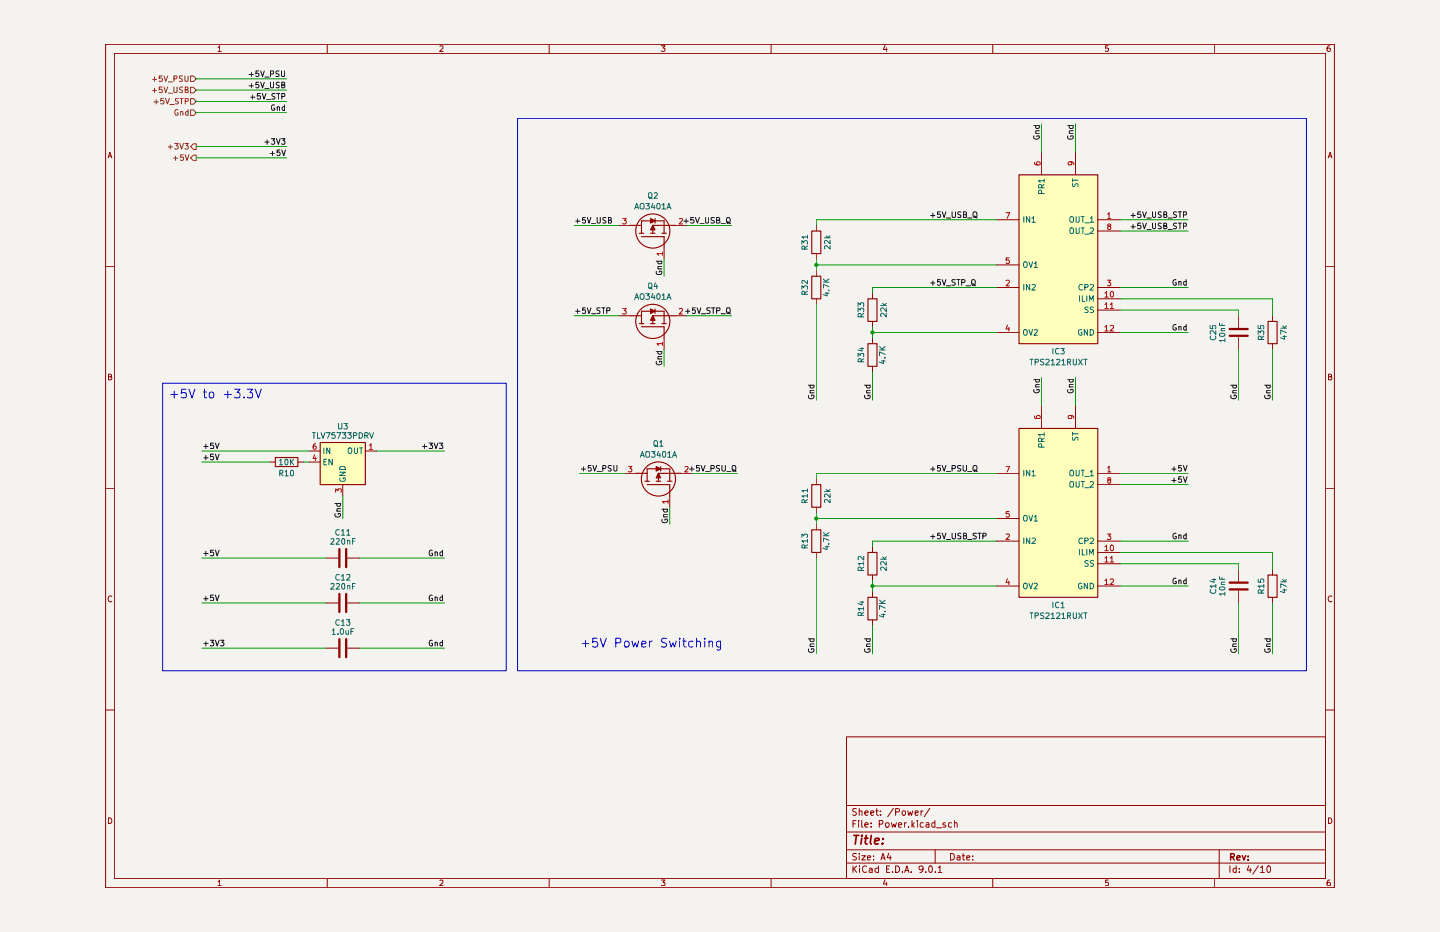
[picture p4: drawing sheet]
<svg xmlns="http://www.w3.org/2000/svg" width="432mm" height="279mm" viewBox="0 0 432 279" stroke-linecap="round" stroke-linejoin="round" font-family="sans-serif">
<path d="M0 -.1h431.8v279.5h-431.8z" fill="#f5f3ef"/>
<g fill="none" stroke="#910000" stroke-width=".3">
<path d="M31.7 13.3h368.4v252.8h-368.4zM34.3 16h363.2v247.4h-363.2zM65.4 14.2l.5-.5v1.7M65.4 15.4h1M98.1 13.3v2.7M131.9 13.9l.6-.2 .3 .5-1 1.2h1M164.7 13.3v2.7M198.3 13.7h1.1l-.6 .7 .5 .1v.7l-.2 .2-.8-.2M231.2 13.3v2.7M265.3 13.6l-.4 1.2h1.1M265.8 14.3v1.1M297.7 13.3v2.7"/>
<path d="M332.3 13.7h-.7l-.1 .8h.8v.7l-.2 .2-.6-.2M364.2 13.3v2.7M398.8 13.7h-.4a1.06 1.06 0 0 0-.1 1.7l.6-.2v-.6l-.3-.2-.7 .2M32.4 47.3l.5-1.7 .6 1.7M32.5 46.8h.9M398.3 47.3l.6-1.7 .5 1.7M398.4 46.8h.9M31.7 79.8h2.6M397.5 79.8h2.6M32.5 112.9h.8l.1-.5-.3-.2h-.6v1.7h.7l.3-.6-.4-.4M398.4 112.9h.7l.2-.5-.4-.2h-.5v1.7h.6l.4-.6-.5-.4M31.7 146.4h2.6"/>
<path d="M397.5 146.4h2.6M33.5 178.8a.79 .79 0 0 0-1.1 .7 .79 .79 0 0 0 1.1 .8M399.4 178.8a.79 .79 0 0 0-1.1 .7 .79 .79 0 0 0 1.1 .8M31.7 212.9h2.6M397.5 212.9h2.6M253.8 220.9h143.7v42.5h-143.7zM32.5 245.2a.86 .86 0 0 1 1 .8 .86 .86 0 0 1-1 .9zM253.8 258.7h143.7M253.8 254.8h143.7M253.8 249.4h143.7M253.8 241.5h143.7M255.8 259.6v1.9"/>
<path d="M255.8 247h.7M256.7 246h-.9v2M256.8 255.9l-1 .1v.6l.8 .4 .2 .5-.3 .3-.8-.1M256.8 242.5l-1 .1v.6l.8 .3 .2 .5-.3 .4-.8-.1M256.9 259.6l-1.1 1.1M257.5 246v.2M257.5 246.6v1.4M257.6 255.9v.1M257.6 243.2h.8l.1 1.2M257.6 242.4v2M257.6 256.5v1.3M257.7 259.6v.2"/>
<path d="M258.4 256.5h1.1l-1.1 1.3h1.1M258.4 246v1.7l.3 .3M259.3 247.3l1-.2-.1-.4-.5-.1-.4 .4v.7l.4 .3 .5-.1M259.3 243.8l1-.3-.1-.3-.5-.1-.4 .2v.8l.4 .3 .5-.1M259.8 259.8v-.1a.91 .91 0 0 0-1.2 .9 .91 .91 0 0 0 1.2 .8M260.1 257.1l1-.1-.2-.4-.5-.1-.3 .3 .1 .9h.7M261.1 243.8l.9-.3v-.3l-.6-.1-.3 .2 .1 1 .2 .1 .6-.1M261.2 247.8v.2M261.2 246.7v.3M262 257.6v.2M262 256.6v.2M262.6 243.1h.8"/>
<path d="M262.9 242.4v1.7l.5 .3M263.4 259.6v1.9M263.7 247.1l.9-.1 .2-.4-.2-.6h-.9v2M264 244.2l.2 .1-.2 .1v-.2v.2M264 243.2h.2l-.2 .1v-.1v.1M264.2 257.8l.6-1.9 .6 1.9M264.3 257.2h1M266.5 255.8l-.5 1.3h1.3M266.8 259.6h-.9v1.9h.9M267 256.5v1.3M267.3 246.6l.3 1.4 .5-.9 .3 .9 .4-1.4M267.9 242.3l-1.7 2.6"/>
<path d="M268.6 259.6a.99 .99 0 0 1 1.2 1 .99 .99 0 0 1-1.2 .9zM268.6 243.4l1.1-.2v-.6l-1.1-.2v2M269.4 247.3l1-.2v-.1a.6 .6 0 0 0-.9-.3v1.2h.8M270.6 243.2l.2-.1 .6 .1 .1 .8-.3 .4-.6-.2zM271.3 246.6v1.4M271.8 246.6l-.4 .1-.1 .4M272.2 243.1l.3 1.3 .5-1 .3 1 .4-1.3M272.5 247.8v.2M273.5 246v2M273.6 247.2l.6 .8M274.2 246.6l-.7 .8M274.4 243.8l.9-.3v-.3l-.6-.1-.3 .2 .1 1 .2 .1 .6-.1"/>
<path d="M275.1 246h-.2l.2 .2 .1-.2-.1 .2M275.1 246.6v1.4M276.2 243.1v1.3M276.8 243.1l-.6 .3M276.9 246.7l-.6-.1-.4 .5 .2 .8h.8M277.7 246.7h.8l.1 1.3M278.6 247.1l-.7 .1-.3 .3 .3 .5 .7-.1M278.6 259.8l.4-.2a1.08 1.08 0 0 1 .6 1 1.08 1.08 0 0 1-.6 .9l-.4-.1-.1-.6zM278.8 242.3l-1.7 2.6M280.3 246.7h-.7l-.2 .4 .2 .8h.7M280.3 246v2M280.4 254.8v3.9"/>
<path d="M280.8 248.2h1.6M283.5 246.7l-.5-.1-.3 .5 .8 .3 .1 .3-.3 .3-.6-.1M285 255.9a.99 .99 0 0 1 1.2 .9 .99 .99 0 0 1-1.2 1zM285.3 246.7l-.6-.1-.3 .5 .2 .8h.7M286.2 246.8l.7-.1 .1 1.3M286.2 246v2M287 256.6h.8l.1 1.2M287.9 257h-.7l-.3 .4 .3 .4 .7-.1M288.5 256.5h.8M288.8 255.9v1.7l.5 .2M289.9 257.1l.9-.1-.1-.4-.5-.1-.3 .3 .1 .9h.7M291.7 257.6v.2"/>
<path d="M291.7 256.6v.2M365.6 254.8v8.6M368.8 259.6v1.9M370.7 259.6v1.9M374.5 259.5l-.5 1.4h1.2M377.4 259.5l-1.7 2.5M380.1 259.8l.4-.2a1.08 1.08 0 0 1 .5 1 1.08 1.08 0 0 1-.7 .9l-.4-.7zM398.4 245.2a.86 .86 0 0 1 1 .8 .86 .86 0 0 1-1 .9zM65.4 264.3l.5-.5v1.7M65.4 265.5h1M98.1 263.4v2.7M131.9 264l.6-.2 .3 .5-1 1.2h1"/>
<path d="M164.7 263.4v2.7M198.3 263.8h1.1l-.6 .7 .5 .2v.7h-1M231.2 263.4v2.7M256 260.4l.9 1.1M257.7 260.3v1.2M260.7 260.3h.8v1.2M261.5 260.7l-.6 .1-.3 .3 .3 .4h.6M263.4 260.3a.72 .72 0 0 0-1 .3v.6a.72 .72 0 0 0 1 .3M265.3 263.7l-.4 1.3h1.1M265.8 264.4v1.1M265.9 260.5h.6M267.6 261.4v.1"/>
<path d="M270.6 261.4v.1M271.3 261.5l.6-1.9 .6 1.9M271.4 260.9h1M273.2 261.4v.1M276.8 260.4l-.2 .3a.72 .72 0 0 1-1-.3v-.5a.67 .67 0 0 1 1.2 0l-.1 1.2-.5 .4h-.4M277.6 261.4v.1M280.5 261.4v.1h-.2l.2-.1v.1M281.3 260.1l.6-.5v1.9M281.3 261.5h1.1M297.7 263.4v2.7M332.3 263.8h-.7l-.1 .9 .7-.1 .1 .8h-.8M364.2 263.4v2.7"/>
<path d="M370.7 260.3h-.6l-.4 .3 .2 .9h.8M371.6 261.4v.1M371.6 260.3v.2M374.9 260.3v1.2M378 260.1l.5-.5v1.9M378 261.5h1.1M398.8 263.8l-.5 .1-.3 .3-.1 1.1 .2 .2 .8-.1-.1-.8-.5-.1-.4 .3"/>
<circle cx="266" cy="247.3" r=".66"/>
</g>
<path d="M369 256.9l1-.1v-.7l-1-.2v2M369.5 256.9l.6 1M370.9 257.2l1-.2-.3-.5h-.4l-.3 .3v.8l.3 .3 .6-.1M372.5 256.5l.5 1.4 .5-1.4M374.3 257.7v.2M374.3 256.7v.1" fill="none" stroke="#910000" stroke-width=".42"/>
<path d="M256 250.4h1.6M256.8 250.4l-.3 2.7M258.4 251.3l-.3 1.8M258.5 250.4l-.2 .1 .2 .2v-.3v.3M259.2 251.3h1.1M259.8 250.4l-.4 2.2 .6 .5M261.3 250.4l-.4 2.2 .4 .5M262.3 252.1l1.3-.2v-.5l-.8-.1-.4 .3-.2 1 .2 .3 .2 .2 .7-.2M264.7 252.8l-.1 .3M264.8 251.4v.2" fill="none" stroke="#910000" stroke-width=".51"/>
<g fill="#ffb">
<path d="M305.6 52.4h23.6v50.6h-23.6z"/>
<path d="M305.6 128.4h23.6v50.7h-23.6z"/>
<path d="M96 132.7h13.6v12.6h-13.6z"/>
</g>
<g fill="none" stroke="#0f0f0f" stroke-width=".3">
<path d="M279.1 64.6h1.2M279.7 63.9v1.3M281.9 63.5h-.7l-.1 .8h.8v.7l-.2 .2-.6-.2M282.5 63.5l.6 1.7 .5-1.7M283.8 65.4h1.3M285.5 63.5v1.4l.3 .3 .5-.1 .2-.2v-1.4M288.1 63.6l-.6-.1-.3 .3 .2 .5 .7 .3v.4l-.9 .1M288.9 64.3h.7l.1-.6-.8-.2v1.7h.7l.2-.2v-.5l-.3-.2M290.2 65.4h1.2M291.8 63.8l.4-.3a.6 .6 0 0 1 .7 .6v.8l-.7 .3-.4-.5zM292.1 64.8l.9 .6M369.1 115.5h1.7"/>
<path d="M369.1 118.5a.78 .78 0 0 0 .8 1.1 .78 .78 0 0 0 .7-1.2h-.5v.4M369.7 117.8h1.1M369.7 115.5v.5l.3 .3 .7-.1v-.7M370.8 117l-1.1 .1 .1 .7M379.2 115.5h1.7M379.3 118.5a.78 .78 0 0 0 .8 1.1 .78 .78 0 0 0 .6-1.2h-.5v.4M379.8 117.8h1.1M379.9 115.5l-.1 .5 .4 .3 .6-.1v-.7M380.9 117l-1 .1 .1 .7M259.2 191.5h1.7M259.3 194.6a.78 .78 0 0 0 .8 1 .78 .78 0 0 0 .7-1.1h-.5v.3M259.8 193.8h1.1"/>
<path d="M259.9 191.5l-.1 .5 .4 .4 .7-.2v-.7M260.9 193l-1 .1 .1 .7M369.1 191.5h1.7M369.1 194.6a.78 .78 0 0 0 .8 1 .78 .78 0 0 0 .7-1.1h-.5v.3M369.7 193.8h1.1M369.7 191.5v.5l.3 .4 .7-.2v-.7M370.8 193l-1.1 .1 .1 .7M379.2 191.5h1.7M379.3 194.6a.78 .78 0 0 0 .8 1 .78 .78 0 0 0 .6-1.1h-.5v.3M379.8 193.8h1.1M379.9 191.5l-.1 .5 .4 .4 .6-.2v-.7M380.9 193l-1 .1 .1 .7"/>
</g>
<g fill="none" stroke="#910000" stroke-width=".34">
<path d="M305.6 52.4h23.6v50.6h-23.6zM189 67.6h3.4M191.7 69.9h1.3M192.4 71h6.7v3.3M192.4 66.2v3.7M195.1 69.9h1.3M198.5 69.9h1.3M199.1 67.6v2.3M202.5 67.6h-6.8v2.3M243.4 82.8h2.7v6.8h-2.7zM260.3 89.6h2.7v6.8h-2.7zM380.2 96.4h2.7v6.6h-2.7z"/>
<path d="M260.3 103h2.7v6.8h-2.7zM305.6 128.4h23.6v50.7h-23.6zM243.4 158.8h2.7v6.8h-2.7zM243.4 145.3h2.7v6.8h-2.7zM260.3 179.1h2.7v6.7h-2.7zM260.3 165.6h2.7v6.8h-2.7zM380.2 172.4h2.7v6.7h-2.7z"/>
<circle cx="195.7" cy="69.3" r="5.1"/>
</g>
<g fill="none" stroke="#910000" stroke-width=".3">
<path d="M312.3 45.6v6.8M322.5 45.6v6.8M298.8 65.9h6.8M298.8 79.4h6.8M329.2 65.9h6.8M329.2 69.3h6.8M244.8 81.1v1.7M244.8 89.6v1.7M261.6 87.9v1.7M261.6 96.4v1.6M298.8 86.2h6.8M298.8 99.7h6.8"/>
<path d="M329.2 86.2h6.8M329.2 99.7h6.8M329.2 89.6h6.8M329.2 93h6.8M371.4 94.7v3.6M381.6 94.7v1.7M261.6 101.3v1.7M261.6 109.8v1.7M371.4 101v3.7M381.6 103v1.7M312.3 121.7v6.7M322.5 121.7v6.7"/>
<path d="M244.8 143.6v1.7M244.8 152.1v1.7M244.8 157.1v1.7M298.8 141.9h6.8M298.8 155.4h6.8M329.2 141.9h6.8M329.2 145.3h6.8M244.8 165.6v1.7M261.6 163.9v1.7M261.6 172.4v1.7M261.6 177.4v1.7M298.8 162.2h6.8"/>
<path d="M298.8 175.7h6.8M329.2 162.2h6.8M329.2 175.7h6.8M329.2 165.6h6.8M329.2 169h6.8M371.4 170.7v3.7M371.4 177v3.8M381.6 170.7v1.7M381.6 179.1v1.7M261.6 185.8v1.7"/>
</g>
<g fill="none" stroke="#b90000" stroke-width=".3">
<path d="M310.2 48.7l.1 .6 1.3 .1 .3-.2-.2-.6-.8 .1-.1 .5 .3 .2M321.1 48.5l.3 .4-.1 .5h-.2h-.7l.1-.8a1.17 1.17 0 0 1 1.5 .4v.4M301.7 63.8h1.1l-.8 1.6M302.6 77.3h-.8l-.1 .8 .8-.1 .1 .8-.3 .2-.6-.2M332.1 64.3l.5-.5v1.6M332.1 65.4h1M332.4 67.8l-.3-.2 .3-.5 .6 .2v.4a.63 .63 0 0 0-.8 .3 .63 .63 0 0 0 .2 .8h.3l.4-.3-.1-.5-.3-.2M301.7 84.2l.6-.2 .4 .3-.1 .5-.9 .9h1M302.1 97.5l-.4 1.1h1.1M302.5 98.1v1.1M331.3 87.9l.5-.5v1.7M331.3 91.3l.5-.5v1.7"/>
<path d="M331.3 98l.5-.5v1.7M331.3 89.1h1M331.3 92.5h1M331.3 99.2h1M332.1 84h1l-.6 .7 .5 .1v.8h-.9M332.9 91.3l.5-.5v1.7M332.9 97.7l.7-.2 .3 .5-1.1 1.2h1.1M332.9 92.5h1M333.2 87.5l.1-.1a.89 .89 0 0 1 .6 .8 .89 .89 0 0 1-.6 .9 1.06 1.06 0 0 1-.1-1.6zM301.7 139.8h1.1l-.8 1.7M310.2 124.7l.1 .6 .3 .2h1.1l.2-.3-.2-.6-.8 .1-.1 .5 .3 .3M321.1 124.5l.3 .4-.2 .6-.8-.1 .1-.8a1.17 1.17 0 0 1 1.5 .5v.3"/>
<path d="M302.6 153.3h-.8l-.1 .8 .8-.1 .1 .9-.3 .1-.6-.1M332.1 140.3l.5-.5v1.7M332.1 141.5h1M332.4 143.8l-.3-.2 .3-.4 .6 .1v.5h-.6l-.3 .4 .3 .7h.3l.4-.4-.1-.5-.3-.2M301.7 160.2l.8-.1 .2 .3-.1 .4-.9 .9h1M302.1 173.5l-.4 1.2h1.1M302.5 174.2v1.1M331.3 163.9l.5-.5v1.7M331.3 167.3l.5-.5v1.7M331.3 174.1l.5-.5v1.7M331.3 165.1h1M331.3 168.5h1"/>
<path d="M331.3 175.3h1M332.1 160.1h1l-.6 .6 .5 .2v.7h-.9M332.9 167.3l.5-.5v1.7M332.9 173.7l.7-.1 .3 .5-1.1 1.2h1.1M332.9 168.5h1M333.1 163.6l.2-.2a.89 .89 0 0 1 .6 .9 .89 .89 0 0 1-.6 .8 1.08 1.08 0 0 1-.2-1.5z"/>
</g>
<g fill="none" stroke="#006665" stroke-width=".3">
<path d="M312.3 58v-.9h-.7l-.2 .9h1.7M312.3 56.3v-.8l-.7-.1-.2 .9h1.7M313.1 54.2h-1.7l.5 .5M313.1 55.3l-.8 .6M313.1 53.7v1M321.6 53.6v.9M321.6 54h1.7M321.6 55l.1 .9 .4 .1 .3-.7 .5-.3 .4 .3-.1 .7M307 64.9v1.7M307.2 78.6l.1-.1a.91 .91 0 0 1 .8 .7 .91 .91 0 0 1-.5 1l-.6-.3-.1-.8zM308.5 78.5l.6 1.7 .5-1.7M308.8 64.9v1.7l-1-1.7v1.7"/>
<path d="M309.5 65.4l.5-.5v1.7M309.5 66.6h1M310.1 79l.5-.5v1.7M320.9 65.2l.7-.3 .3 .6-.1 1-.6 .1a1.05 1.05 0 0 1-.3-1.4zM320.9 68.6l.3-.3 .5 .1 .2 .5-.2 1-.5 .1-.3-.2zM322.7 64.9v1.5l.3 .2 .6-.2v-1.5M322.7 68.3v1.5l.3 .2 .6-.2v-1.5M324.2 64.9h.9M324.2 68.3h.9M324.7 64.9v1.7M324.7 68.3v1.7M325.3 66.8h1.3"/>
<path d="M325.3 70.2h1.3M326.9 65.4l.5-.5v1.7M326.9 68.5l.7-.2 .3 .5-1.1 1.2h1.1M326.9 66.6h1M307 99l.6-.2a1.01 1.01 0 0 1 0 1.7l-.6-.3zM307 85.3v1.7M308.5 98.8l.6 1.7 .5-1.7M308.8 85.3v1.7l-1-1.7v1.7M309.5 85.4l.6-.1 .4 .5-1.1 1.2h1.1M310.1 98.9h.9l.1 .3-1.1 1.3h1.1M310.1 80.2h1M323.7 88.6v1.7"/>
<path d="M324.4 98.9l-.5-.1-.5 .3v1l.3 .3 .7-.1v-.6h-.3M324.5 88.6v1.7h.8M324.6 85.4a.76 .76 0 0 0-1.1 .7 .76 .76 0 0 0 1.1 .7M325.3 86.1l.8-.1 .1-.6-.9-.1v1.7M325.9 88.6v1.7M326.1 98.8v1.7l-1-1.7v1.7M326.3 92.1l-.7-.1-.3 .4 .2 .3 .7 .3v.6h-.9M326.6 90.3v-1.7l.6 1.2 .6-1.2v1.7M326.9 85.4l.7-.1 .3 .5-1.1 1.2h1.1M326.9 98.8a.86 .86 0 0 1 1 .9 .86 .86 0 0 1-1 .8zM327.9 92.1l-.9 .1v.4l.7 .4 .2 .4-.3 .3-.7-.1M312.3 134v-.8l-.7-.1-.2 .9h1.7"/>
<path d="M312.3 132.3v-.8l-.7-.1-.2 .9h1.7M313.1 130.2h-1.7l.5 .5M313.1 129.7v1M313.1 131.3l-.8 .6M321.6 129.6v1M321.6 130h1.7M321.6 131.1l.1 .8 .4 .1 .3-.7 .5-.2 .4 .2-.1 .7M307 154.8l.3-.3a.91 .91 0 0 1 .8 .8 .91 .91 0 0 1-.5 .9l-.6-.2zM307 141v1.7M308.5 154.5l.6 1.7 .5-1.7M308.8 141v1.7l-1-1.7v1.7M309.5 141.5l.5-.5v1.7"/>
<path d="M309.5 142.7h1M310.1 155l.5-.5v1.7M310.1 156.2h1M320.9 141.2l.7-.2 .3 .6-.1 .9-.6 .2a1.05 1.05 0 0 1-.3-1.5zM320.9 144.6l.7-.2 .3 .5-.1 1-.6 .1a1.05 1.05 0 0 1-.3-1.4zM322.7 141v1.4l.3 .3 .6-.3v-1.4M322.7 144.4v1.4l.3 .2 .6-.2v-1.4M324.2 141h.9M324.2 144.4h.9M324.7 141v1.7M324.7 144.4v1.6M325.3 142.8h1.3"/>
<path d="M325.3 146.2h1.3M326.9 141.5l.5-.5v1.7M326.9 144.5l.7-.1 .3 .5-1.1 1.1h1.1M326.9 142.7h1M307 175l.6-.2a1.01 1.01 0 0 1 0 1.7l-.6-.2zM307 161.3v1.7M308.5 174.8l.6 1.7 .5-1.7M308.8 161.3v1.7l-1-1.7v1.7M309.5 161.5l.6-.2 .4 .5-1.1 1.2h1.1M310.1 175l.6-.2 .4 .5-1.1 1.2h1.1M323.7 164.7v1.7M324.4 174.9l-.5-.1-.5 .4v.9l.3 .3h.7v-.6h-.3"/>
<path d="M324.5 164.7v1.7h.8M324.6 161.5a.76 .76 0 0 0-1.1 .6 .76 .76 0 0 0 1.1 .7M325.3 162.1h.9v-.6l-.9-.2v1.7M325.9 164.7v1.7M326.1 174.8v1.7l-1-1.7v1.7M326.3 168.1h-.7l-.3 .3 .2 .3 .7 .4v.5l-.9 .1M326.6 166.4v-1.7l.6 1.2 .6-1.2v1.7M326.9 161.5l.7-.2 .3 .5-1.1 1.2h1.1M326.9 174.8a.86 .86 0 0 1 1 .9 .86 .86 0 0 1-1 .8zM327.9 168.1l-.9 .1v.5l.7 .3 .2 .4-.3 .4-.7-.1"/>
</g>
<path d="M368.7 98.6h5.4M368.7 100.7h5.4M368.7 176.7h5.4M368.7 174.7h5.4" fill="none" stroke="#910000" stroke-width=".68"/>
<path d="M195.7 67.6l.7 1.3h-1.3z" fill="#910000"/>
<path d="M192.4 66.2h2.7M195.7 67.6l.7 1.3h-1.3zM196.4 66.2h2.7v1.4M196.4 65.5v1.4" fill="none" stroke="#910000" stroke-width=".34"/>
<path d="M195.1 65.5l1.3 .7-1.3 .7z" fill="#910000"/>
<g fill="none" stroke="#910000" stroke-width=".34">
<path d="M195.1 65.5l1.3 .7-1.3 .7zM190.7 141.9h3.4M193.4 144.3h1.3M194.1 145.3h6.7v3.4M194.1 140.5v3.8M196.8 144.3h1.3M200.2 144.3h1.3M200.8 141.9v2.4M204.2 141.9h-6.8v2.4"/>
<circle cx="197.4" cy="143.6" r="5.1"/>
</g>
<path d="M185.6 67.6h3.4M199.1 74.3v3.4M202.5 67.6h3.4" fill="none" stroke="#910000" stroke-width=".3"/>
<path d="M186.7 65.4h1.1l-.6 .7 .5 .1v.8l-.2 .1-.8-.1M198.6 76h-1.6l.4 .5M198.6 75.5v1M203.7 65.6l.7-.2 .2 .6-1 1.1h1" fill="none" stroke="#b90000" stroke-width=".3"/>
<path d="M197.4 141.9l.7 1.4h-1.3z" fill="#910000"/>
<path d="M198.1 139.9v1.3M194.1 140.5h2.7M197.4 141.9l.7 1.4h-1.3zM198.1 140.5h2.7v1.4" fill="none" stroke="#910000" stroke-width=".34"/>
<path d="M196.8 139.9l1.3 .6-1.3 .7z" fill="#910000"/>
<g fill="none" stroke="#910000" stroke-width=".34">
<path d="M243.4 69.3h2.7v6.7h-2.7zM189 94.7h3.4M191.7 97h1.3M192.4 98h6.7v3.3M192.4 93.3v3.7M195.1 97h1.3M198.5 97h1.3M199.1 94.7v2.3M202.5 94.7h-6.8v2.3M196.8 139.9l1.3 .6-1.3 .7z"/>
<circle cx="195.7" cy="96.4" r="5.1"/>
</g>
<path d="M244.8 67.6v1.7M244.8 76v1.7M187.3 141.9h3.4M200.8 148.7v3.4M204.2 141.9h3.4" fill="none" stroke="#910000" stroke-width=".3"/>
<path d="M188.4 139.8h1.1l-.6 .7 .6 .2-.1 .6-.3 .2-.7-.2M205.4 140l.7-.2 .2 .5-1 1.2h1M200.3 150.4h-1.7l.5 .5M200.3 149.9v1" fill="none" stroke="#b90000" stroke-width=".3"/>
<path d="M195.7 94.7l.7 1.3h-1.3z" fill="#910000"/>
<path d="M192.4 93.3h2.7M195.7 94.7l.7 1.3h-1.3zM196.4 93.3h2.7v1.4M196.4 92.6v1.4" fill="none" stroke="#910000" stroke-width=".34"/>
<path d="M195.1 92.6l1.3 .7-1.3 .7z" fill="#910000"/>
<path d="M195.1 92.6l1.3 .7-1.3 .7zM82.5 137.2h6.8v2.7h-6.8zM96 132.7h13.6v12.6h-13.6z" fill="none" stroke="#910000" stroke-width=".34"/>
<g fill="none" stroke="#910000" stroke-width=".3">
<path d="M185.6 94.7h3.4M202.5 94.7h3.4M199.1 101.3v3.4M80.9 138.5h1.6M89.3 138.5h1.7M92.7 135.2h3.3M92.7 138.5h3.3M109.6 135.2h3.3M102.8 145.3v3.4M97.7 167.3h3.7M104.1 167.3h3.8M97.7 194.3h3.7"/>
<path d="M97.7 180.8h3.7M104.1 194.3h3.8M104.1 180.8h3.8"/>
</g>
<path d="M186.7 92.5h1.1l-.6 .6 .5 .2v.7l-.2 .1-.8-.1M203.7 92.6l.7-.1 .2 .5-1 1.1h1M198.6 103h-1.6l.4 .5M198.6 102.6v.9M94.3 136.3l-.4 1.2h1M94.7 133h-.3a1.06 1.06 0 0 0-.2 1.7l.5-.2 .1-.5-.3-.3-.6 .3M94.7 137v1.1M110.7 133.5l.6-.5v1.7M110.7 134.7h1.1M100.7 147.6v-1l.6 .5 .1-.5h.8l.2 .2-.2 .8" fill="none" stroke="#b90000" stroke-width=".3"/>
<g fill="none" stroke="#0f0f0f" stroke-width=".3">
<path d="M74.7 25.7h1.2M74.7 22.4h1.2M75.2 29.1h1.3M75.4 21.7v1.2M75.4 25.1v1.2M75.8 28.4v1.3M77.6 24.6h-.8l-.1 .9 .8-.1 .1 .8-.3 .1-.6-.1M77.6 21.3h-.8l-.1 .8 .8-.1 .1 .7-.3 .2-.6-.1M78.1 28h-.9l-.1 .9 .9-.1 .1 .7-.3 .2-.7-.2M78.1 24.6l.6 1.7 .5-1.7M78.1 21.3l.6 1.6 .5-1.6M78.7 28l.5 1.7 .6-1.7"/>
<path d="M79.4 26.5h1.3M79.4 23.1h1.3M79.9 29.9h1.3M81.1 24.6v1.4l.3 .3 .6-.1v-1.6M81.1 22.2l.9-.1v-.7l-.9-.1v1.6M82.3 31.5a.76 .76 0 0 0-1 .8 .76 .76 0 0 0 1.1 .6v-.5h-.4M82.5 28.1l-.6-.1a.48 .48 0 0 0-.4 .6 .48 .48 0 0 0 .6 .4l.4 .2-.1 .3-.9 .1M83 28h.9M83.1 32.2l.6-.1 .1 1M83.1 32v1.1M83.5 28v1.7M83.7 21.3h-.6l-.4 .3 .2 .4 .8 .4v.4l-1 .1"/>
<path d="M83.7 24.7l-.6-.1-.3 .4 .2 .4 .7 .3v.5h-.9M84.4 21.3v1.4l.4 .2 .5-.2v-1.4M84.5 29l.8-.2 .1-.4-.2-.4h-.7v1.7M84.5 25.5l.8-.1v-.7l-.8-.1v1.7h.7l.2-.5-.3-.3M85.3 32.1l-.4-.1-.3 .3 .2 .7h.5M85.3 31.4v1.7M310 37.7h1.7M310.6 40h1.1M310.6 37.7v.5l.2 .3 .8-.1v-.7M311.7 39.2h-1l-.1 .8M320.1 37.7h1.7M320.6 40h1.2"/>
<path d="M320.7 37.7l-.1 .5 .4 .3 .7-.1v-.7M321.8 39.2l-1.1 .1 .1 .7M79.4 42.6h1.3M80.1 42v1.3M81 46h1.3M81.4 41.6h1l-.5 .6 .5 .3-.1 .6-.3 .2-.6-.2M81.7 45.4v1.3M82.9 41.6l.6 1.7 .5-1.7M83.9 45h-.8v.7l.7-.1 .1 .9-.2 .2-.6-.2M84.4 41.6h1l-.5 .6 .5 .3-.1 .6-.1 .2-.8-.2M84.5 45l.6 1.7 .5-1.7M310 40.7a.8 .8 0 0 0 .8 1.1 .8 .8 0 0 0 .8-1.1h-.7v.3"/>
<path d="M320.2 40.7a.8 .8 0 0 0 .8 1.1 .8 .8 0 0 0 .7-1.1h-.6v.3M172.6 66.3h1.3M173.2 65.6v1.3M175.5 65.2h-.7l-.1 .8h.7l.1 .7-.2 .2-.6-.2M176.1 65.2l.5 1.7 .6-1.7M177.4 67.1h1.2M179.1 65.2v1.3l.3 .4 .6-.4v-1.3M181.7 65.3l-.6-.1a.48 .48 0 0 0-.3 .6 .48 .48 0 0 0 .6 .3l.3 .3-.1 .3-.8 .1M182.5 66h.6l.1-.6-.7-.2v1.7h.5l.4-.5-.4-.4M196.8 78.3h1.7M197.4 78.3v.8h.9l.1-.8M198.5 79.8l-1.1 .1v.7"/>
<path d="M205.1 66.3h1.3M205.7 65.6v1.3M208 65.2h-.8l-.1 .8h.8l.1 .7-.2 .2-.7-.2M208.5 65.2l.6 1.7 .6-1.7M209.9 67.1h1.3M211.6 65.2v1.5l.2 .2h.4l.3-.4v-1.3M214.2 65.3l-.9 .1v.5l.7 .3 .2 .3-.3 .4-.7-.1M214.9 66h.7l.1-.6-.8-.2v1.7h.7l.3-.5-.4-.4M216.2 67.1h1.3M218 65.3l.2-.1a.6 .6 0 0 1 .7 .6v.8l-.4 .3-.5-.1-.2-.4zM218.1 66.5l.9 .6M339.2 68h1.2"/>
<path d="M339.2 64.6h1.2M339.8 63.9v1.3M339.8 67.3v1.3M342.1 66.9h-.9l-.1 .8 .9-.1 .1 .8-.3 .2-.7-.2M342.1 63.5h-.9l-.1 .8h.9l.1 .7-.3 .2-.7-.2M342.6 66.9l.6 1.7 .5-1.7M342.6 63.5l.6 1.7 .5-1.7M343.9 68.7h1.3M343.9 65.4h1.3M345.6 66.9v1.3l.3 .4 .6-.4v-1.3M345.6 63.5v1.4l.3 .3 .6-.3v-1.4M348.2 67l-.6-.1-.2 .2v.5l.7 .3 .1 .3-.3 .4-.6-.1"/>
<path d="M348.2 63.6l-.6-.1-.2 .2v.5l.7 .3 .1 .4-.3 .3-.6-.1M349 67.7l.8-.1-.1-.6-.7-.1v1.7h.6l.3-.5-.4-.4M349 64.3l.8-.1-.1-.6-.7-.1v1.7h.6l.3-.5-.4-.4M350.3 68.7h1.2M350.3 65.4h1.2M352.8 67l-.6-.1a.48 .48 0 0 0-.3 .6 .48 .48 0 0 0 .6 .3l.3 .3-.1 .3-.8 .1M352.8 63.6l-.6-.1a.48 .48 0 0 0-.3 .6 .48 .48 0 0 0 .6 .3l.3 .4-.1 .2-.8 .1M353.3 66.9h.9M353.3 63.5h.9M353.8 63.5v1.7M353.8 66.9v1.7M354.8 67.8l.9-.1v-.7l-.9-.1v1.7"/>
<path d="M354.8 64.4l.9-.1v-.7l-.9-.1v1.7M172.6 93.3h1.3M173.2 92.6v1.4M175.5 92.3h-.7l-.1 .7h.7l.1 .8-.2 .2-.6-.2M176.1 92.3l.5 1.7 .6-1.7M177.4 94.1h1.2M179.9 92.3h-.7l-.2 .2 .2 .5 .6 .3v.5l-.1 .2-.7-.1M180.4 92.3h1M180.9 92.3v1.7M181.9 93.1l.9-.1 .1-.6-1-.1v1.7M196.8 81.4v.6l.4 .3h.8l.4-.3-.1-.7h-.6v.3M197.3 80.6h1.2"/>
<path d="M205.6 93.3h1.2M206.2 92.6v1.4M208.4 92.3h-.7l-.1 .7 .7-.1 .2 .3-.1 .6-.1 .2-.7-.2M209 92.3l.6 1.7 .5-1.7M210.3 94.1h1.3M212.9 92.3l-.9 .1v.5l.8 .3 .1 .4-.3 .4-.7-.1M213.4 92.3h1M213.9 92.3v1.7M214.9 93.1l.8-.1 .1-.6-.9-.1v1.7M216.2 94.1h1.3M218 92.3l.9 .2v.9a.59 .59 0 0 1-.3 .5 .59 .59 0 0 1-.6 0l-.2-.5zM218.1 93.6l.9 .5"/>
<path d="M279.1 84.8h1.2M279.7 84.2v1.3M281.9 83.8h-.7l-.1 .8 .8-.1v.8l-.2 .2-.6-.2M282.5 83.8l.6 1.7 .5-1.7M283.8 85.7h1.3M286.4 83.9l-.9 .1v.4l.8 .4 .1 .4-.3 .3-.7-.1M286.9 83.8h1M287.4 83.8v1.7M288.4 84.7l.8-.1 .1-.6-.9-.2v1.7M289.7 85.7h1.3M291.5 83.9l.5-.1 .4 .3v.8a.59 .59 0 0 1-.3 .6 .59 .59 0 0 1-.6-.1l-.2-.5zM291.6 85.1l.9 .6"/>
<path d="M352.6 83.9a.76 .76 0 0 0-.9 .8 .76 .76 0 0 0 1 .6v-.5h-.3M352.6 97.4a.76 .76 0 0 0-.9 .7 .76 .76 0 0 0 1 .7v-.5h-.3M353.5 84.5l.6-.1 .1 1.1M353.5 98h.6l.1 1M353.5 84.3v1.2M353.5 97.9v1.1M355.7 84.4l-.4-.1-.4 .4 .2 .7h.6M355.7 98l-.4-.1-.4 .3 .2 .7h.6M355.7 83.8v1.7M355.7 97.3v1.7M196.8 105.3h1.7M196.8 108.4a.78 .78 0 0 0 .8 1 .78 .78 0 0 0 .7-1.1h-.6v.3"/>
<path d="M197.3 107.6h1.2M197.4 105.3l-.1 .5 .3 .4 .8-.2v-.7M198.5 106.8l-1.1 .1v.7M242.4 115.5h1.7M242.5 118.5a.78 .78 0 0 0 .8 1.1 .78 .78 0 0 0 .6-1.2h-.6v.4M242.9 117.8h1.2M243 115.5l-.1 .5 .3 .3 .8-.1v-.7M244.1 117l-1.1 .1 .1 .7M259.2 115.5h1.7M259.3 118.5a.78 .78 0 0 0 .8 1.1 .78 .78 0 0 0 .7-1.2h-.5v.4M259.8 117.8h1.1M259.9 115.5l-.1 .5 .4 .3 .7-.1v-.7"/>
<path d="M260.9 117l-1 .1 .1 .7M310 113.7h1.7M310 116.8a.76 .76 0 0 0 .8 1 .76 .76 0 0 0 .7-1h-.6v.2M310.6 116h1.1M310.6 113.7v.5l.2 .4 .8-.2v-.7M311.7 115.2h-1l-.1 .8M320.1 113.7h1.7M320.2 116.8a.76 .76 0 0 0 .8 1 .76 .76 0 0 0 .6-1h-.5v.2M320.6 116h1.2M320.7 113.7l-.1 .5 .4 .4 .7-.2v-.7M321.8 115.2l-1.1 .1 .1 .7M61.1 133.9h1.3"/>
<path d="M61.1 137.2h1.3M61.7 133.2v1.3M61.7 136.6v1.2M64 132.8h-.8l-.1 .8 .8-.1 .1 .9h-.9M64 136.1h-.8l-.1 .9 .8-.1 .2 .7-.3 .2-.7-.1M64.6 132.8l.5 1.7 .6-1.7M64.6 136.1l.5 1.7 .6-1.7M126.7 133.9h1.3M127.3 133.2v1.3M128.7 132.8h1l-.6 .6 .5 .2v.8h-.9M130.2 132.8l.5 1.7 .6-1.7M131.7 132.8h1.1l-.6 .6 .6 .4-.1 .6h-1"/>
<path d="M174.9 140v1.2M177.2 139.5h-.8v.9l.7-.1 .1 .8-.2 .1-.6-.1M177.8 139.5l.5 1.7 .6-1.7M183.3 139.6l-.6-.1a.48 .48 0 0 0-.3 .6 .48 .48 0 0 0 .6 .4l.3 .3-.1 .3h-.8M184.1 139.5v1.4l.3 .3 .6-.3v-1.4M207.4 140v1.2M209.7 139.5h-.8l-.1 .9 .8-.1 .1 .8-.2 .1-.7-.1M210.2 139.5l.6 1.7 .6-1.7M215.8 139.6l-.9 .1v.5l.7 .3 .2 .4-.3 .3-.7-.1M216.5 139.5v1.4l.3 .3 .5-.1 .2-.2v-1.4M219.7 139.6l.2-.1a.6 .6 0 0 1 .7 .6v.9l-.4 .2-.5-.1-.2-.4zM279.7 140v1.2"/>
<path d="M281.9 139.5h-.7l-.1 .9 .8-.1v.8l-.2 .1-.6-.1M282.5 139.5l.6 1.7 .5-1.7M288.1 139.6l-.9 .1v.5l.8 .3 .1 .4-.3 .3-.7-.1M288.8 139.5v1.4l.3 .3h.4l.3-.3v-1.4M291.8 139.8l.4-.3a.6 .6 0 0 1 .7 .6v.9l-.7 .2-.4-.5zM352 140v1.2M354.2 139.5h-.7l-.1 .9 .7-.2 .2 .3-.1 .6-.1 .1-.7-.1M354.8 139.5l.6 1.7 .5-1.7M100.4 151h1.7M100.5 154a.78 .78 0 0 0 .8 1 .78 .78 0 0 0 .6-1.1h-.5v.4M101 153.2h1.1M101.1 151l-.1 .5 .3 .3 .7-.2v-.6"/>
<path d="M102.1 152.5l-1 .1 .1 .6M174.3 140.6h1.3M179.1 141.4h1.2M180.8 140.5l.7-.1 .1-.7-.8-.2v1.7M198.5 152.7h1.7M198.5 155.7a.78 .78 0 0 0 .8 1 .78 .78 0 0 0 .7-1.1h-.6v.4M199 154.9h1.2M199.1 152.7l-.1 .5 .3 .3 .8-.2v-.6M200.2 154.2l-1.1 .1v.6M206.8 140.6h1.3M211.6 141.4h1.3M213.2 140.5l.8-.1 .1-.7-.9-.2v1.7"/>
<path d="M217.9 141.4h1.3M219.8 140.9h.3l.6 .5M279.1 140.6h1.2M281.9 159.9h-.7l-.1 .7 .8-.1v.9l-.2 .1-.6-.1M282.5 159.9l.6 1.6 .5-1.6M283.8 141.4h1.3M285.5 159.9v1.3l.3 .3h.5l.2-.3v-1.3M285.5 140.5l.8-.1 .1-.7-.9-.2v1.7M288.1 159.9h-.6l-.3 .3 .2 .3 .7 .4v.5l-.9 .1M290.2 141.4h1.2M292.1 140.9h.3l.6 .5M292.8 159.9l-1 .1v.4l.8 .4 .2 .4-.4 .3h-.6"/>
<path d="M293.2 159.9h1M293.7 159.9v1.6M351.4 140.6h1.2M351.4 144h1.2M352 143.3v1.3M352.6 159.9a.76 .76 0 0 0-.9 .8 .76 .76 0 0 0 1 .7v-.6h-.3M354.2 142.9h-.7l-.1 .9 .7-.2 .2 .3-.1 .5-.1 .2-.7-.2M354.8 142.9l.6 1.7 .5-1.7M355.7 159.9v1.6M61.1 165.9h1.3M61.1 179.5h1.3M61.7 165.3v1.3"/>
<path d="M61.7 178.8v1.3M64 164.9h-.8l-.1 .8 .8-.1 .1 .9-.2 .1-.7-.1M64 178.4h-.8l-.1 .8h.8l.1 .7-.2 .2-.7-.2M64.6 164.9l.5 1.7 .6-1.7M64.6 178.4l.5 1.7 .6-1.7M129.6 178.5a.86 .86 0 0 0-.9 .5 .86 .86 0 0 0 .2 1l.8-.1v-.5h-.3M129.6 165a.78 .78 0 0 0-.9 .8 .78 .78 0 0 0 .9 .7l.1-.6h-.3M130.5 179.2l.6-.1v1M130.5 165.6l.6-.1v1.1M130.5 165.4v1.2M130.5 179v1.1M132.7 179.1l-.5-.1-.3 .3 .2 .7h.6"/>
<path d="M132.7 165.5l-.5-.1-.3 .4 .2 .7h.6M132.7 164.9v1.7M132.7 178.4v1.7M279.1 160.9h1.2M279.7 160.3v1.2M283.8 161.7h1.3M288.9 160.6l.7-.1 .1-.5-.8-.1v1.6h.7l.2-.1v-.6l-.3-.2M290.2 161.7h1.2M294.7 160.7l.9-.1 .1-.6-1-.1v1.6M352.6 173.4a.79 .79 0 0 0-.9 .8 .79 .79 0 0 0 1 .7v-.6h-.3M353.5 174.1l.6-.1 .1 1M353.5 160.5l.6-.1 .1 1.1"/>
<path d="M353.5 160.4v1.1M353.5 173.9v1.1M355.7 174l-.4-.1-.4 .3 .1 .7h.7M355.7 160.4h-.4l-.4 .3 .2 .8h.6M355.7 173.3v1.7M61.1 193h1.3M61.7 192.4v1.2M63.1 191.9h1l-.6 .7 .5 .1v.8l-.2 .1-.7-.1M64.6 191.9l.5 1.7 .6-1.7M66.1 191.9h1l-.6 .7 .6 .1v.8l-.3 .1-.7-.1M129.6 192a.83 .83 0 0 0-.9 .6 .83 .83 0 0 0 .5 1l.5-.1v-.6h-.3M130.5 192.7l.1-.2 .5 .2v.9"/>
<path d="M130.5 192.5v1.1M132.7 192.6l-.5-.1-.3 .3 .2 .7h.6M132.7 191.9v1.7M242.4 191.5h1.7M242.5 194.6a.78 .78 0 0 0 .8 1 .78 .78 0 0 0 .6-1.1h-.6v.3M242.9 193.8h1.2M243 191.5l-.1 .5 .3 .4 .8-.2v-.7M244.1 193l-1.1 .1 .1 .7"/>
</g>
<path d="M101.8 164.6v5.4M101.8 178.1v5.4M103.8 164.6v5.4M103.8 178.1v5.4M101.8 191.6v5.4M103.8 191.6v5.4" fill="none" stroke="#910000" stroke-width=".68"/>
<path d="M97.1 134.3v1.7M97.1 138.4h.6M98 137.7h-.9v1.7h.9M98.9 134.3v1.7l-.9-1.7v1.7M99.7 137.7v1.7l-1.1-1.7v1.7M104.5 134.5l.7-.2a1.11 1.11 0 0 1 0 1.7 .6 .6 0 0 1-.8-.6zM106.3 134.3v1.3l.3 .4 .6-.4v-1.3M107.8 134.3h.9M108.3 134.3v1.7M101.9 141.6h1.6l-1.6 1h1.6M101.9 143.3v.7l.4 .3 1.1-.1 .1-.9h-.6v.3M101.9 140.1a.9 .9 0 0 1 1.1-.3 .9 .9 0 0 1 .5 1h-1.6z" fill="none" stroke="#006665" stroke-width=".3"/>
<path d="M57.1 22.8h.9l.8 .8-.8 .9h-.9z" fill="#f5f3ef"/>
<path d="M45.7 23.8h1.3M46.3 23.1v1.3M48.6 22.8h-.8v.7l.5-.1 .4 .3-.2 .7-.7-.1M49.2 22.8l.5 1.6 .6-1.6M50.5 24.6h1.2M52.2 23.6l.8-.1-.1-.7h-.7v1.6M54.7 22.8h-.8a.58 .58 0 0 0 0 .7 .58 .58 0 0 0 .6 .2l.2 .3-.2 .4h-.7M55.5 22.8l.1 1.6h.6l.2-.3v-1.3M57.1 22.8h.9l.8 .8-.8 .9h-.9z" fill="none" stroke="#765500" stroke-width=".3"/>
<path d="M57.1 32.9h.9l.8 .9-.8 .8h-.9z" fill="#f5f3ef"/>
<path d="M53.3 32.9a.83 .83 0 0 0-.9 .6 .83 .83 0 0 0 .5 1l.5-.1v-.5h-.3M54.2 33.6l.6-.1 .1 1M54.2 33.4v1.1M56.4 33.5l-.5-.1-.3 .4 .3 .7h.5M56.4 32.9v1.6M57.1 32.9h.9l.8 .9-.8 .8h-.9z" fill="none" stroke="#765500" stroke-width=".3"/>
<path d="M58 43.1h.8v1.7h-.8l-.9-.9z" fill="#f5f3ef"/>
<path d="M50.5 44h1.2M51.1 43.4v1.3M52.4 43h1l-.6 .7 .6 .2-.1 .6-.2 .2-.7-.2M53.9 43l.5 1.7 .6-1.7M55.5 43h1l-.6 .7 .6 .2-.1 .6-.3 .2-.6-.2M58 43.1h.8v1.7h-.8l-.9-.9z" fill="none" stroke="#765500" stroke-width=".3"/>
<path d="M57.1 29.5h.9l.8 .9-.8 .8h-.9z" fill="#f5f3ef"/>
<path d="M46.1 30.6h1.4M46.8 29.9v1.3M49.1 29.5h-.8l-.1 .8 .8-.1 .2 .7-.3 .3-.7-.2M49.6 29.5l.6 1.7 .6-1.7M51 31.3h1.2M53.5 29.5h-.8a.64 .64 0 0 0 0 .7 .64 .64 0 0 0 .6 .3l.2 .2-.2 .4h-.7M54 29.5h.9M54.4 29.5v1.7M55.5 30.4l.8-.1 .1-.7-.9-.1v1.7M57.1 29.5h.9l.8 .9-.8 .8h-.9z" fill="none" stroke="#765500" stroke-width=".3"/>
<path d="M57.1 47.3l.9-.8h.8v1.7h-.8z" fill="#f5f3ef"/>
<path d="M52.1 47.4h1.2M52.7 46.8v1.3M54.9 46.4h-.7l-.1 .8 .8-.1v.8l-.2 .2-.6-.2M55.5 46.4l.5 1.7 .6-1.7M58 46.5h.8v1.7h-.8l-.9-.9z" fill="none" stroke="#765500" stroke-width=".3"/>
<path d="M57.1 26.2h.9l.8 .8-.8 .9h-.9z" fill="#f5f3ef"/>
<path d="M45.7 27.2h1.3M46.3 26.5v1.3M48.6 26.1h-.8v.8l.5-.1 .4 .3-.1 .6h-.8M49.2 26.1l.5 1.7 .6-1.7M50.5 27.9h1.2M52.2 26.1v1.4l.3 .3 .6-.3v-1.4M54.8 26.2l-.6-.1a.48 .48 0 0 0-.3 .6 .48 .48 0 0 0 .5 .3l.4 .3-.1 .4h-.9M55.5 26.9l.7-.1 .1-.6-.8-.1v1.7h.6l.3-.1 .1-.4-.5-.4M57.1 26.2h.9l.8 .8-.8 .9h-.9z" fill="none" stroke="#765500" stroke-width=".3"/>
<g fill="none" stroke="#090" stroke-width=".3">
<path d="M58.8 30.4h27.1M58.8 33.8h27.1M58.8 27h27.1M58.8 23.6h27.1M312.3 37.2v8.4M322.5 37.2v8.4M58.8 43.9h27.1M58.8 47.3h27.1M172.1 67.6h13.5M199.1 77.7v5.1M205.9 67.6h13.5M244.8 79.4h54"/>
<path d="M244.8 77.7v3.4M298.8 65.9h-54v1.7M336 65.9h20.3M336 69.3h20.3M172.1 94.7h13.5M205.9 94.7h13.5M244.8 91.3v28.7M261.6 98v3.3M261.6 99.7h37.2M298.8 86.2h-37.2v1.7M336 89.6h45.6v5.1M336 93h35.4v1.7"/>
<path d="M336 99.7h20.3M336 86.2h20.3M199.1 104.7v5.1M261.6 111.5v8.5M312.3 113.2v8.5M322.5 113.2v8.5M371.4 104.7v15.3M381.6 104.7v15.3M60.5 135.2h32.2M60.5 138.5h20.4M91 138.5h1.7M112.9 135.2h20.4"/>
<path d="M102.8 148.7v6.7M173.7 141.9h13.6M200.8 152.1v5M207.6 141.9h13.5M244.8 155.4h54M244.8 153.8v3.3M298.8 141.9h-54v1.7M336 141.9h20.3M336 145.3h20.3M60.5 167.3h37.2M107.9 167.3h25.4M244.8 167.3v28.7"/>
<path d="M261.6 175.7h37.2M261.6 174.1v3.3M298.8 162.2h-37.2v1.7M336 175.7h20.3M336 165.6h45.6v5.1M336 169h35.4v1.7M336 162.2h20.3M60.5 180.8h37.2M60.5 194.3h37.2M107.9 180.8h25.4M107.9 194.3h25.4M261.6 187.5v8.5"/>
<path d="M371.4 180.8v15.2M381.6 180.8v15.2"/>
</g>
<g fill="none" stroke="#0000ca" stroke-width=".3">
<path d="M155.2 35.5h236.6v165.6h-236.6zM48.8 114.9h103v86.2h-103zM51.2 118.3h2.1M52.2 117.3v2M55.8 116.7h-1.3l-.1 1.2 .4-.2 .8 .1 .3 .4-.1 .8-.4 .3-1-.3M56.6 116.7l1 2.6 .8-2.6M61 117.5h1M61.3 116.7v2.3l.2 .2 .5 .1M62.8 117.8l.4-.3 .8 .3 .1 1a.7 .7 0 0 1-.7 .5 .7 .7 0 0 1-.7-.5zM67.3 118.3h2M68.3 117.3v2M70.4 116.7h1.6l-.9 1a.64 .64 0 0 1 .9 .5l-.3 1-1 .1-.3-.3"/>
<path d="M73.2 119v.2h-.2l.2-.2v.3M74.2 116.7h1.6l-.9 1a.64 .64 0 0 1 .9 .5l-.3 1-1 .1-.3-.3M76.5 116.7l1 2.6 .8-2.6M174.6 193h1.9M175.6 191.9v2.1M179.1 191.3h-1.3l-.1 1.3 .4-.2h.9l.2 1.1-.5 .5h-.6l-.4-.3M180 191.3l.8 2.7 1-2.7M184.7 192.7h1a.7 .7 0 0 0 .5-.7 .7 .7 0 0 0-.5-.7h-1v2.7M187.4 192.4l.3-.2 .8 .2 .1 1.1-.2 .4h-.9l-.3-.4zM189.5 192.2l.5 1.8 .5-1.3 .5 1.3 .5-1.8M192.4 193.1l1.3-.2-.2-.5-.7-.2-.4 .4 .1 1.3h1M194.8 192.2v1.8"/>
<path d="M195.6 192.2l-.7 .2-.1 .3M199.9 191.4a1.04 1.04 0 0 0-1.5 .5l.1 .5 .9 .3 .5 .5-.3 .7h-1.2M200.7 192.2l.6 1.8 .5-1.3 .5 1.3 .5-1.8M203.8 191.3v.3l.2-.2-.2-.1v.3M203.8 192.2v1.8M204.7 192.2h1M205.1 191.3v2.3l.1 .3 .5 .1M207.8 192.4a.86 .86 0 0 0-1.2 0v1.3l.4 .3 .8-.1M208.9 192.4h.1a.6 .6 0 0 1 1.1 .2v1.4M208.9 191.3v2.7M211.3 191.3l-.1 .1 .1 .2v-.3v.3M211.3 192.2v1.8"/>
<path d="M212.6 192.4a.61 .61 0 0 1 .6-.2 .61 .61 0 0 1 .5 .4v1.4M212.6 192.2v1.8M216.1 192.2l-.1 2.4-.4 .3-.6-.2M216.1 192.4l-.8-.2-.5 .5v.8l.3 .4h1"/>
</g>
<g fill="#090">
<circle cx="244.8" cy="79.4" r=".64"/>
<circle cx="261.6" cy="99.7" r=".64"/>
<circle cx="261.6" cy="175.7" r=".64"/>
<circle cx="244.8" cy="155.4" r=".64"/>
</g>
<g fill="none" stroke="#006665" stroke-width=".3">
<path d="M194.5 58l.3-.3 .6 .3 .1 .9-.4 .5-.6-.2zM194.7 59.1l.9 .5M196.2 57.9l.6-.2 .3 .6-1 1.1h1M190.3 62.7l.6-1.7 .6 1.7M190.5 62.2h.8M192 61.2l.4-.2a.6 .6 0 0 1 .7 .6l-.1 .9-.6 .2a1.05 1.05 0 0 1-.4-1.5zM193.6 61h1.1l-.6 .6 .5 .2v.8h-1M195.7 61l-.4 1.1h1.1M196.2 61.6v1.1M197.1 61.1l.3-.1a.89 .89 0 0 1 .6 .8 .89 .89 0 0 1-.6 .9l-.3-.1-.2-.5zM198.5 61.5l.6-.5v1.7M198.5 62.7h1.1"/>
<path d="M200 62.7l.6-1.7 .6 1.7M200.2 62.2h.8M240.5 73.2v-1.1l.5 .6 .2-.5h.8l.1 .3-.1 .7M241.3 74.7l-.1-.8-.6-.1-.1 .9h1.6M242.1 71h-1.6l.5 .5M242.1 70.5v1M242.1 73.7l-.8 .6M247.2 71.3h1.7M247.7 70.7l.7 .6M248.9 73.7v1l-1.3-1-.4 .3 .2 .6M248.9 72.1v1l-1.3-1-.4 .3 .2 .6M248.9 70.7l-.7 .5"/>
<path d="M190.3 89.7l.6-1.6 .6 1.6M190.5 89.2h.8M192 88.3l.4-.2h.5l.2 1.1a.59 .59 0 0 1-.6 .6 .59 .59 0 0 1-.6-.6zM193.6 88.1h1.1l-.6 .5 .5 .2v.8l-.2 .1-.8-.1M194.5 85.1l.3-.3 .6 .3 .1 .8-.4 .6-.6-.2zM194.7 86.1l.9 .6M195.7 88l-.4 1.2h1.1M196.2 88.6v1.1M196.5 84.8l-.3 1.1h1M196.9 85.3v1.2M197.1 88.2l.3-.1a.88 .88 0 0 1 .6 .8 .88 .88 0 0 1-.6 .8l-.5-.6zM198.5 88.5l.6-.4v1.6"/>
<path d="M198.5 89.7h1.1M200 89.7l.6-1.6 .6 1.6M200.2 89.2h.8M240.5 86.7v-1l.5 .5 .4-.5 .6 .1 .1 .1-.1 .8M241.3 88.2v-.7l-.3-.2-.5 .2v.7h1.6M242.1 84.1v1l-1.1-1-.5 .2 .1 .7M242.1 87.3l-.8 .5M246.9 84.6h1.7M246.9 83.7l.9 .9M247.4 87.9h1.2M248 87.6v1.1l-1.2-.4M248.4 87h.2"/>
<path d="M248.6 85.9l-1.7-.6v1.1M248.6 83.7l-1 .6M257.3 93.5v-1.1l.7 .6 .1-.5h.8v1M257.3 91.9v-1.1l.7 .6 .1-.6h.8v1.1M258.2 95l-.1-.9h-.6l-.2 .9h1.7M259 94l-.8 .6M264.1 91.6h1.7M264.7 90.9l.6 .7M265.8 93.9v1.1l-1.2-1.1-.5 .3 .1 .7M265.8 92.3v1.1l-1.2-1.1-.5 .3 .1 .7M265.8 90.9l-.6 .5M362.9 97.6v.9l.8 .1-.1-.9 .7-.2 .3 .4-.2 .7"/>
<path d="M364.6 99.1v1.1l-1.2-1.1-.5 .4 .2 .7M365.7 96.9v.7h1.6M366.2 99.1h1.1M366.4 97.1v.5M367.3 98.5l-1 .1 .1 .5M377.3 97.6v.9l.8 .1-.1-.9 .7-.2 .3 .4-.2 .7M384 98.4h1.7M384.6 97.7l.6 .7M385.7 99.7l-1.7-.7v1.2M385.7 97.7l-.6 .5M257.3 106.9v-1l.7 .6 .1-.5h.8v.9M257.9 104.5h1.1"/>
<path d="M258.2 108.5l-.1-.9-.7 .1-.1 .8h1.7M258.5 104.2v1l-1.2-.3M259 107.5l-.8 .6M263.7 104.9h1.7M263.7 103.9l1.1 1M264.3 108.2h1.1M264.9 107.9v1.1l-1.2-.5M265.3 107.3h.1M265.4 106.3l-1.7-.8v1.2M265.4 103.9l-.9 .7M308.9 107.7h.9M309.4 107.7v1.7"/>
<path d="M310.4 108.5h.8l.2-.6-.3-.2h-.7v1.7M313 107.8l-.7-.1-.3 .2 .2 .5 .8 .5-.3 .5-.7-.1M313.6 107.9l.7-.2 .3 .4-1.1 1.3h1.1M315.2 108.1l.5-.4v1.7M315.2 109.4h1M315.7 104.5v1.6M316.8 107.9l.7-.2 .3 .4-1.1 1.3h1.1M317.5 104.6l-.7-.1-.3 .7 .3 .9 .7-.1M318.1 104.5h1l-.5 .6 .5 .3-.1 .6h-.9M318.4 108.1l.5-.4v1.7M318.4 109.4h1M320.1 108.5h.9l.1-.6-1-.2v1.7"/>
<path d="M320.5 108.5l.6 .9M321.8 107.7v1.4l.4 .3 .5-.2v-1.5M323.4 107.7l1.1 1.7M324.5 107.7l-1.1 1.7M325 107.7h1M325.5 107.7v1.7M363.1 100.8a.76 .76 0 0 0 .6 1.1 .76 .76 0 0 0 .7-1.1M365.7 100.2l.6-.3 .7 .1 .3 .2v.4a1.06 1.06 0 0 1-1.6-.2zM367.3 102h-1.6l.4 .4M367.3 101.5v.9M377.3 100.2v-1.1l.7 .6 .1-.5 .6-.1 .3 .4-.2 .7M378.2 101.8l-.1-.9-.7-.1-.1 1h1.7"/>
<path d="M379 100.8l-.8 .5M384.6 100.8h1.1M385.1 100.6v1.1l-1.1-.4M83.8 138.1l.4-.4v1.7M83.8 139.4h1M85.5 137.8l.3-.1a.88 .88 0 0 1 .6 .8 .88 .88 0 0 1-.6 .9l-.3-.2-.1-.5zM87.1 137.7v1.7M87.3 138.3l.8 1.1M88.1 137.7l-1 .9M93.6 129.7h1M94.1 129.7v1.7M95.2 129.7v1.7h.8"/>
<path d="M96.3 129.7l.6 1.7 .6-1.7M97.8 129.7h1.2l-.8 1.7M100.4 129.7h-.8l-.1 .8 .8-.1 .1 .8-.2 .2-.7-.2M101 129.7h1.2l-.8 1.7M101.5 126.9v1.5l.4 .2 .6-.2v-1.5M102.6 129.7h1.1l-.6 .6 .5 .2v.7l-.2 .2-.8-.2M103.1 126.9h1l-.5 .7 .5 .2v.7h-1M104.2 129.7h1.1l-.6 .6 .5 .2v.7l-.2 .2-.8-.2M106 130.6l.8-.1 .2-.5-.3-.3h-.7v1.7M107.7 129.7a.86 .86 0 0 1 1 .9 .86 .86 0 0 1-1 .8zM109.4 130.6l.8-.1 .2-.5-.3-.3h-.7v1.7M109.8 130.6l.6 .8"/>
<path d="M110.8 129.7l.6 1.7 .6-1.7M192 137.1l.6-1.7 .6 1.7M192.2 136.6h.8M193.7 135.6l.9-.2 .2 1.1a.59 .59 0 0 1-.6 .6 .59 .59 0 0 1-.6-.6zM195.3 135.4h1.1l-.6 .6 .5 .1v.8l-.2 .2-.8-.2M196.2 132.3l.2-.2a.6 .6 0 0 1 .8 .6l-.1 .9-.7 .2-.3-.5zM196.4 133.4l.9 .5M197.4 135.3l-.4 1.2h1M197.9 132.6l.4-.5v1.7M197.9 135.9v1.2M197.9 133.8h.9M198.8 135.5l.1-.1a.85 .85 0 0 1 .8 .5 .85 .85 0 0 1-.2 1l-.3 .2a.96 .96 0 0 1-.4-1.6z"/>
<path d="M200.2 135.8l.5-.4v1.7M200.2 137.1h1.1M201.7 137.1l.6-1.7 .6 1.7M201.8 136.6h.9M83.9 141.9l.9-.2-.1-.6-.8-.1v1.7M84.2 141.9l.6 .8M85.5 141.5l.4-.5v1.7M85.5 142.7h.9M87.2 141.1l.3-.1a.89 .89 0 0 1 .6 .8 .89 .89 0 0 1-.6 .9l-.4-.3zM101.7 158.9a.74 .74 0 0 0-1 .7 .74 .74 0 0 0 1 .7M102.4 159.2l.5-.5v1.7M104 159.2l.5-.5v1.7"/>
<path d="M241.3 150.7l-.1-.8h-.6l-.1 .8h1.6M242.1 148.7h-1.6l.5 .4M242.1 147.1h-1.6l.5 .4M242.1 146.6v.9M242.1 148.2v.9M242.1 149.8l-.8 .6M246.9 159.7l.9 .9M247.2 147.3h1.7M247.7 146.7l.7 .6M248.6 159.7l-1 .7M248.9 149.7v1l-1.3-1-.4 .3 .2 .6M248.9 148.1v1l-1.3-1-.4 .3 .2 .6"/>
<path d="M248.9 146.7l-.7 .5M99.2 175.1l.7-.2 .3 .5-1.1 1.2h1.1M99.2 161.6l.7-.1 .3 .5-1.1 1.2h1.1M100.8 175.1l.7-.2 .3 .5-1 1.2h1M100.8 161.6l.7-.1 .3 .5-1 1.2h1M101.7 172.4a.74 .74 0 0 0-1 .7 .74 .74 0 0 0 1 .6M102.4 172.7l.5-.5v1.7M102.4 173.9h.9M102.4 160.4h.9M102.6 175.1l.3-.2a1.03 1.03 0 0 1 .1 1.7 .86 .86 0 0 1-.7-.6 .86 .86 0 0 1 .3-.9zM102.6 161.6l.3-.1a.93 .93 0 0 1 .5 .8 .93 .93 0 0 1-.5 .9l-.5-.7zM104 172.4l.8-.1 .1 .7-1 .9h1"/>
<path d="M104 160.4h.9M104.1 175.7l.7-.1 .1 1M104.1 162.1h.7l.1 1.1M104.1 162v1.2M104.1 175.5v1.1M105.7 175.8h.6M105.7 162.2h.6M106.5 174.9h-.8v1.7M106.5 161.5h-.8v1.7M240.5 161.1v-1l.5 .5 .4-.5 .6 .1 .1 .2-.1 .7M241.3 164.3v-.7l-.3-.3-.5 .3v.7h1.6M242.1 162.1h-1.6l.5 .5"/>
<path d="M242.1 163.3l-.8 .5M242.1 161.7v.9M246.9 160.6h1.7M247.4 163.9h1.2M248 163.7v1.1l-1.2-.5M248.4 163.1h.2M248.6 162l-1.7-.7v1.1M258.2 171l-.1-.8-.6-.1-.2 .9h1.7M259 168.9h-1.7l.5 .5M259 166.8v1.1l-1.2-1.1-.5 .3 .2 .7M259 168.4v1M259 170l-.8 .6"/>
<path d="M263.7 179.9l1.1 1M264.1 167.6h1.7M264.7 167l.6 .6M265.4 179.9l-.9 .8M265.8 170v1l-1-1-.6 .1v.8M265.8 168.4v1l-1-1-.6 .1v.8M265.8 167l-.6 .5M363.1 176.8a.76 .76 0 0 0 .6 1.1 .76 .76 0 0 0 .7-1.1M363.5 173.7h1.1M364.1 173.5v1.1l-1.3-.4M364.6 175.7h-1.7l.5 .5M364.6 175.2v1"/>
<path d="M365.7 176.2l.6-.3 .7 .1 .3 .2v.4a1.06 1.06 0 0 1-1.6-.2zM365.7 172.9v.8h1.6M366.2 175.2h1.1M366.4 173.1v.6M367.3 178.1h-1.6l.4 .4M367.3 174.5l-1 .1 .1 .6M367.3 177.5v1M377.3 173.7v.8l.8 .1-.1-.9 .7-.1 .3 .3-.2 .7M378.2 177.8l-.1-.8-.7-.1-.1 .9h1.7M379 175.7h-1.7l.5 .5M379 176.8l-.8 .6M379 175.2v1"/>
<path d="M384 174.4h1.7M384.6 176.9h1.1M384.6 173.7l.6 .7M385.1 176.6v1.1l-1.1-.4M385.7 175.8l-1.7-.8v1.2M385.7 173.7l-.6 .5M99.7 189l.4-.5v1.7M99.7 190.2h.9M101.3 190v.2M101.7 185.9a.74 .74 0 0 0-1 .7 .74 .74 0 0 0 1 .7M102.2 188.6l.2-.1a.89 .89 0 0 1 .7 .8 .89 .89 0 0 1-.7 .9l-.4-.7zM102.4 186.3l.5-.5v1.7"/>
<path d="M102.4 187.5h.9M103.7 189.1l.1 1 .7-.1M103.9 185.8h1l-.5 .6 .5 .1v.8l-.3 .2-.7-.2M104.5 189.1v1.1M105.2 189.3h.6M106.1 188.5h-.9v1.7M257.9 180.5h1.1M258.2 184.6l-.1-.9-.6-.1-.2 1h1.7M258.5 180.3v1.1l-1.2-.5M259 182.5h-1.7l.5 .5M259 183.6l-.8 .5M259 181.9v1.1"/>
<path d="M263.7 180.9h1.7M264.3 184.2h1.1M264.9 184v1l-1.2-.4M265.3 183.3h.1M265.4 182.3l-1.7-.8v1.2M308.9 183.7h.9M309.4 183.7v1.7M310.4 184.6l.8-.1 .2-.5-.3-.3h-.7v1.7M313 183.8l-.7-.1-.3 .3 .2 .4 .8 .5-.3 .5-.7-.1M313.6 183.9l.7-.2 .3 .4-1.1 1.3h1.1M315.2 184.1l.5-.4v1.7M315.2 185.4h1"/>
<path d="M315.7 180.5v1.7M316.8 183.9l.7-.2 .3 .4-1.1 1.3h1.1M317.5 180.6a.77 .77 0 0 0-1 .7 .77 .77 0 0 0 1 .7M318.2 180.9l.5-.4v1.7M318.2 182.2h.9M318.4 184.1l.5-.4v1.7M318.4 185.4h1M320.1 184.6l.9-.1 .1-.6-1-.2v1.7M320.5 184.6l.6 .8M321.8 183.7v1.4l.4 .3 .5-.1v-1.6M323.4 183.7l1.1 1.7M324.5 183.7l-1.1 1.7"/>
<path d="M325 183.7h1M325.5 183.7v1.7"/>
</g>
</svg>
